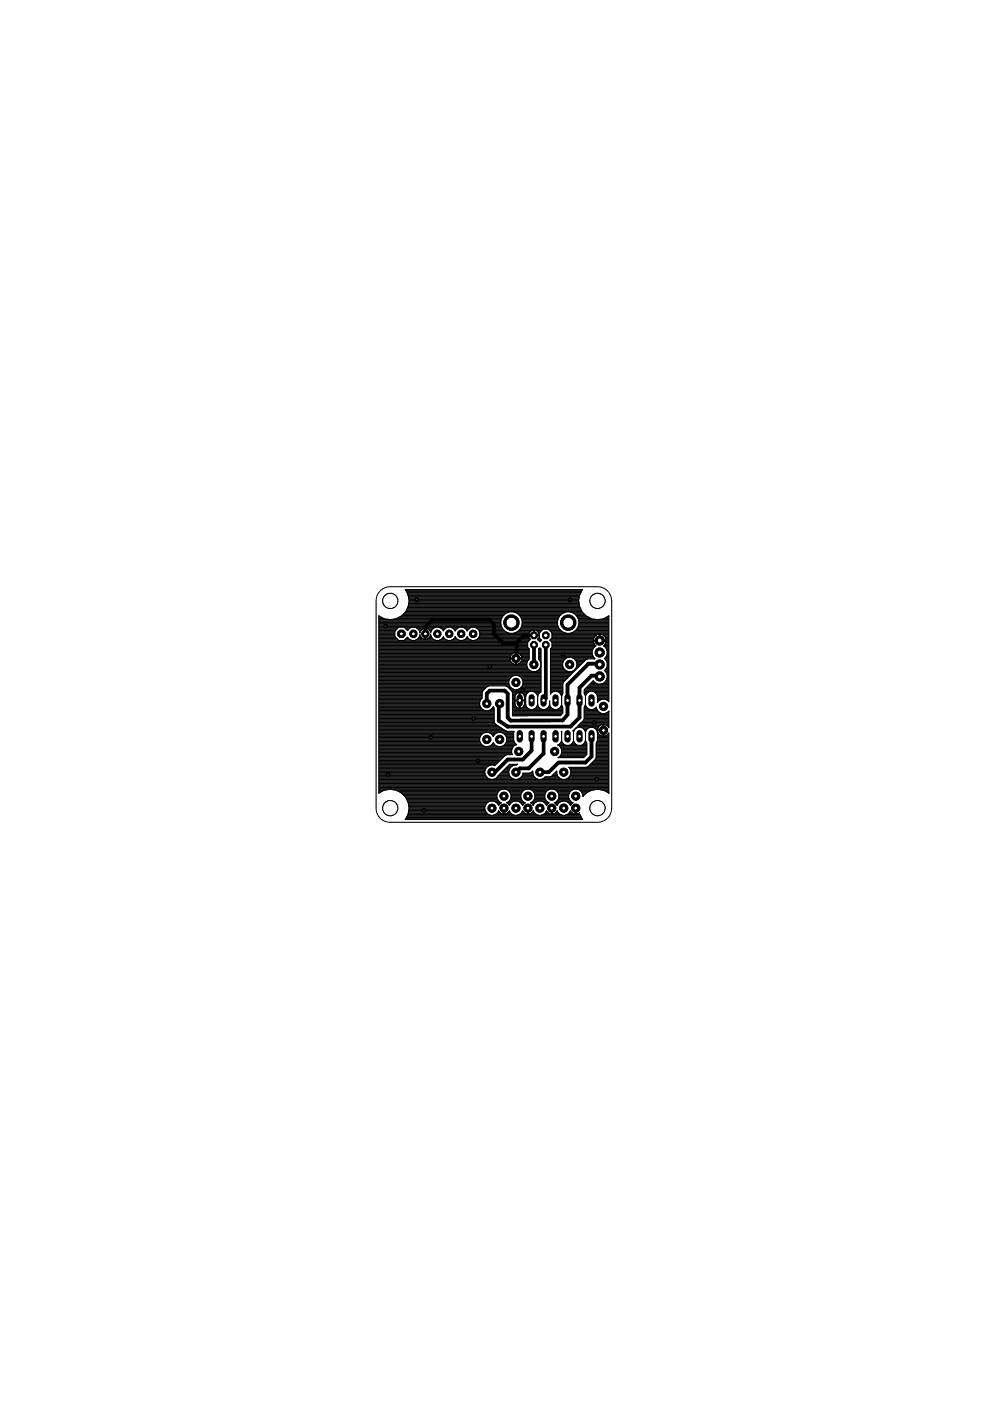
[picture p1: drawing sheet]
<svg xmlns="http://www.w3.org/2000/svg" width="210mm" height="297mm" viewBox="0 0 210 297" stroke-linecap="round" stroke-linejoin="round" font-family="sans-serif">
<g fill="none" stroke="#000" stroke-width=".21">
<path d="M80.3 135.7h4.1M80.3 139.7h31.9M80.3 139.4h27.9M80.3 139.9h27.9M80.3 139.6h29M80.3 139.2h27.9M80.3 139.1h28M80.3 138.9h28.1M80.3 138.7h28.2M80.3 138.6h28.4M80.3 138.4h28.9M80.3 138.2h31.9"/>
<path d="M80.3 138h31.9M80.3 137.9h31.9M80.3 137.7h31.9M80.3 137.5h31.9M80.3 137.4h31.7M80.3 137.2h31.6M80.3 137h31.6M80.3 136.9h31.6M80.3 136.7h31.6M80.3 136.5h31.6M80.3 136.4h31.6M80.3 136.2h31.6"/>
<path d="M80.3 136h31.7M80.3 135.9h31.9M80.3 135.5h4M80.3 135.4h3.8M80.3 135.2h3.6M80.3 135h3.5M80.3 134.9h3.4M80.3 134.7h3.4M80.3 134.5h3.4M80.3 134.3h3.4M80.3 134.2h3.4M80.3 134h3.4"/>
<path d="M80.3 133.8h3.4M80.3 133.7h3.5M80.3 133.5h3.7M80.3 133.3h3.9M80.3 133.2h4M80.3 132.8h26M80.3 132.7h26M80.3 132.5h25.9M80.3 132.3h25.9M80.3 132.2h25.9M80.3 132h25.9M80.3 131.8h25.9"/>
<path d="M80.3 131.7h25.9M80.3 131.5h25.9M80.3 131.3h2M80.3 131.1h1.1M80.3 131h.8M80.3 130.8h.5M80.3 130.7h.1M80.4 130.6l-.1 37.6a4 4 0 0 1 4.8-.1M80.4 130.6h.1M80.4 130.6l1.1 .6M81.5 131.2h.1M81.5 131.2l1.2 .2"/>
<path d="M82.7 131.4h.1M83.2 131.3h23.1M83.7 133.8v1.2l.8 .8h1.2l.7-.7a1.42 1.42 0 0 0 1.5 .7 1.42 1.42 0 0 0 1.1-1.1M84 131.2h.1M84 131.2l-1.3 .2M84.1 131.1h22.3M84.4 131h22M84.5 133l-.8 .8M84.7 130.8h21.8M85 130.7h21.6M85.1 130.6h.1M85.1 130.6l-1.1 .6"/>
<path d="M85.2 130.5h21.6M85.4 130.3h21.6M85.6 130.2h21.5M85.7 133l.7 .7 .4-.5 .6-.2M85.7 130h21.7M85.8 135.7h1.3M85.9 133.2h1M85.9 129.8h21.9M85.9 135.5h.9M86 125v.1M86 129.8h.1M86 129.8l-.9 .8"/>
<path d="M86 125l.5 1.2M86 125h37.5a4 4 0 0 0-.6 3.6M86 125.1h37.4M86 129.6h37.4M86 133.3h.7M86.1 125.3h37.2M86.1 135.4h.5M86.1 129.5h37.2M86.2 125.4h37.1M86.2 129.3h37M86.2 133.5h.4M86.3 125.6h36.9"/>
<path d="M86.3 135.2h.2M86.3 129.1h36.8M86.3 125.8h36.8M86.4 129h36.7M86.4 133.7h.1M86.4 125.9h36.6M86.4 128.8h36.6M86.5 126.1h36.4M86.5 126.2h.1M86.5 128.6v.1M86.5 128.6l-.5 1.2M86.5 126.2l.2 1.2-.2 1.2"/>
<path d="M86.5 128.6h36.4M86.6 128.5h36.3M86.6 126.3h36.3M86.6 126.4h36.2M86.6 128.3h36.2M86.6 128.1h36.2M86.6 126.6h36.2M86.6 128h36.2M86.6 126.8h36.2M86.7 127h36.1M86.7 127.8h36M86.7 127.6h36"/>
<path d="M86.7 127.1h36M86.7 127.5h36M86.7 127.3h36M87.9 133a1.34 1.34 0 0 1 1.1 1.2l.4-.7M88.1 135.7h4.1M88.4 133.2h3.6M88.5 135.5h1.5M88.6 133.3h1.1M88.6 135.4h1M88.8 133.5h.6M88.8 135.2h.6M88.9 133.7h.4"/>
<path d="M88.9 135h.3M88.9 133.8h.3M89 134.9h.1M89 134h.1M89 134.7h.1M89 134.6v.1M89 134.2h.1M89.1 134.7l.1 .3M89.2 135l.4 .4M89.4 133.5l.7-.3v1.1h.2v-1.1l.6 .3M89.6 135.4l.5 .1M90.1 135.5v-1h.2v1"/>
<path d="M90.1 135.5h.2M90.1 135.4h.2M90.1 135.2h.2M90.1 135h.2M90.1 134.9h.2M90.1 134.7h.2M90.1 134.5h.2M90.1 134.2h.2M90.1 134h.2M90.1 133.8h.2M90.1 133.7h.2M90.1 133.5h.2"/>
<path d="M90.1 133.3h.2M90.4 135.5h1.5M90.7 133.3h1.1M90.8 135.4l-.5 .1M90.8 135.4h.9M90.9 133.5l.4 .6M90.9 133.5h.7M91 135.2h.5M91.1 133.7h.4M91.1 135h.4M91.2 135l-.4 .4M91.2 133.8h.2"/>
<path d="M91.2 134.8v.2M91.2 134.9h.2M91.3 134h.1M91.3 134.7h.1M91.3 134.7l-.1 .1M91.3 134.1v.1M91.3 134.6v.1M91.3 134.7a1.42 1.42 0 0 0 1.2 1.1 1.42 1.42 0 0 0 1.5-.8M91.3 134.2h.1M92.4 133l-.9 .6-.2 .5M93 133l.5 .2 .5 .6 .5-.6 .5-.2M93.2 135.7h1.6"/>
<path d="M93.5 133.2h1M93.6 135.5h.8M93.7 133.3h.6M93.7 135.4h.6M93.8 133.5h.3M93.9 135.2h.2M93.9 133.7h.1M94 135h.1M94 135a1.37 1.37 0 0 0 1.3 .8 1.37 1.37 0 0 0 1.2-.8M95.5 133l.6 .2 .4 .6 .5-.6 .5-.2M95.8 135.7h1.5M96 133.2h1.1"/>
<path d="M96.1 135.5h.9M96.2 133.3h.7M96.3 135.4h.5M96.4 133.5h.3M96.4 135.2h.2M96.5 133.7h.1M96.5 135a1.39 1.39 0 0 0 1.3 .8 1.39 1.39 0 0 0 1.3-.8M96.5 135h.1M98.1 133h8.3M98.3 135.7h1.5M98.5 133.2h1.1M98.6 135.5h.9"/>
<path d="M98.7 133.3h.7M98.8 135.4h.5M98.9 133.5h.3M99 135.2h.2M99 133.7h.1M99 135h.1M100.1 133l-.6 .2-.4 .6-.5-.6-.5-.2h-17.8M100.6 133a1.4 1.4 0 0 1 1.1 1.7M100.8 135.7h11.6M101.1 133.2h5.4M101.2 135.5h11.3M101.3 133.3h5.3"/>
<path d="M101.3 135.4h11M101.4 133.5h5.4M101.5 135.2h10.7M101.6 133.7h5.3M101.6 135h10.5M101.6 133.8h5.5M101.7 134.9h10.4M101.7 134h5.7M101.7 134.7a1.41 1.41 0 0 1-1.2 1.1 1.41 1.41 0 0 1-1.4-.8M101.7 134.7h11.4M101.7 134.5h10.4M101.7 134.3h10.4"/>
<path d="M101.7 134.2h6.1M108.1 139.7l.2 .6M109 129.8h10.9M109.1 134.2h3.1M109.3 139.4h.2M109.3 139.9h.2M109.3 139.2h.2M109.3 139.1h.2M109.3 138.9h.2M109.3 138.7h.2M109.3 138.6h.2M109.3 138.4h.2"/>
<path d="M109.5 130h10M109.5 139.6h2.7M109.5 134h2.9M109.6 138.4h2.6M109.8 130.2h9.3M109.8 133.8h2.7M109.9 130.3h9.1M110 133.7h2.7M110 138.6l.4 .4 .2 .5h-2.5l.1-.4a1.22 1.22 0 0 1 1.1-.7v2.5l-.7-.3M110 138.6l-.5-.2v2.5l.8-.5 .3-.7M110 138.6h2.2M110.1 130.5h8.7"/>
<path d="M110.1 133.5h4.9M110.3 138.7h1.9M110.3 130.7h8.3M110.3 133.3h8.3M110.4 138.9h1.8M110.4 133.2h8.1M110.4 130.8h8.1M110.5 133h7.9M110.5 131h7.9M110.5 139.1h1.7M110.5 131.1h7.9M110.6 132.8h7.8"/>
<path d="M110.6 139.2h1.6M110.6 131.3h7.7M110.6 139.4h1.6M110.6 139.9h1.5M110.6 132.7h7.7M110.7 132.5h7.5M110.7 131.5h7.5M110.7 132.3h7.5M110.7 132.2h7.5M110.7 132h7.5M110.7 131.8h7.5M110.7 131.7h7.5"/>
<path d="M112.2 139.7l-.5 .9M112.5 135.5l-.4-.3v-.4h1v-1.2h-.3l-.7 .7v.3h2.2v-.3l-.6-.7h-.4v1.2h1v.4l-.4 .3 .6 .6 .3-.4M112.5 135.5l-.6 .7v1.1l.3 .3v2.1M113.1 134.5h.2M113.1 134.3h.2M113.1 134.2h.2M113.1 134h.2M113.1 133.8h.2M113.1 133.7h.2M113.3 134.7h1.1M113.7 133.7h1.2M113.9 133.8h.8"/>
<path d="M113.9 135.5h.7M114 134h.5M114.1 135.7h.7M114.1 135.4h.4M114.2 139.7h.5M114.2 139.4h.5M114.2 139.6h.5M114.2 139.2h.5M114.2 139.1h.5M114.2 138.9h.5M114.2 138.7h.5M114.2 138.6h.5"/>
<path d="M114.2 138.4h.5M114.2 138.2h.5M114.2 138h.5M114.2 137.9h.5M114.2 137.7h.5M114.2 134.2h.2M114.2 135.9h.5M114.3 137.5h.4M114.3 135.2h.1M114.3 135h.1M114.3 134.9h.1M114.3 134.5h.1"/>
<path d="M114.3 134.3h.1M114.3 139.9h.4M114.4 134.2l.8-.8h1.1l.7 .8M114.4 134.2v1.1l.4 .4M114.4 136h.1M114.4 137.4h.1M116.4 133.5h2.4M116.5 133.7h2.5M116.6 135.7h12.5M116.7 139.7h3.1M116.7 139.4h9.2M116.7 139.9h3"/>
<path d="M116.7 139.6h3.4M116.7 139.2h9.1M116.7 139.1h9M116.7 138.9h8.9M116.7 138.7h8.9M116.7 138.6h8.8M116.7 138.4h8.8M116.7 138.2h8.8M116.7 138h8.8M116.7 137.9h8.9M116.7 137.7h9M116.7 133.8h2.4"/>
<path d="M116.7 135.9h10.3M116.8 137.5h9M116.8 135.5h9M116.9 134h2.5M116.9 136h8.9M116.9 137.4h9M116.9 135.4h9M117 134.2v1.1l-.4 .4 .4 .5v1.1l-.3 .3v9.5M117 137.2h9M117 137h9.2M117 136.9h9.3M117 136.7h9.1"/>
<path d="M117 136.5h9M117 136.4h8.9M117 136.2h8.9M117 135.2h8.9M117 135h9M117 134.9h9.2M117 134.7h9.4M117 134.5h9.8M117 134.3h12.1M117 134.2h2.8M120.5 139.4l-.5 .2-.5 .4M121.1 129.8h2.4"/>
<path d="M121.1 139.4l.5 .2 .5 .4M121.1 134.2h8M121.5 130h2.2M121.5 139.6h4.6M121.5 134h7.6M121.8 130.2h2.1M121.8 133.8h7.3M121.9 139.9h2.3M122 130.3h2M122 133.7h7.1M122.1 130.5h2.1M122.2 133.5h6.9"/>
<path d="M122.3 130.7h2.1M122.3 133.3h6.8M122.4 133.2h6.7M122.4 130.8h2.3M122.5 131h2.6M122.5 133h6.6M122.6 131.1h2.8M122.6 132.8h6.5M122.6 132.7h6.5M122.6 131.3h3.7M122.7 132.5h6.4M122.7 131.5h6.4"/>
<path d="M122.7 132.3h6.4M122.7 132.2h6.4M122.7 132h6.4M122.7 131.8h6.4M122.7 131.7h6.4M122.9 128.6l.5 1.2M123.4 129.8h.1M123.4 129.8l.9 .8M124.2 139.9l-4.7 4.7M124.3 130.6h.1M124.3 130.6l1.2 .6M124.6 139.7l-.4 .2"/>
<path d="M125.5 131.2h.1M125.5 131.2l1.2 .2M125.5 138v.7l.3 .6 .4 .3-.2 .1h-4.2M125.8 135.7h.1M125.8 135.9h.1M125.8 135.9l.2 .6M126 136.5l.4 .4-.6 .6-.3 .5M126.4 134.7l-.4 .4-.2 .6M126.7 131.4h.1M127 134.5v1.4h-1.2M127 134.5h.1M127 134.5l-.6 .2"/>
<path d="M127 135.5h.3M127 135.4h.3M127 135.2h.3M127 135h.3M127 134.9h.3M127 134.7h.3M127 134.5h.3M127.1 131.3h2M127.3 134.5v1.4h1.2M127.3 134.5a1.34 1.34 0 0 1 1.2 1.2M127.3 134.5h.1M127.3 135.9h1.8"/>
<path d="M127.5 134.5h1.6M127.9 134.7h1.2M127.9 131.2h.1M127.9 131.2l-1.2 .2M128 136.9h1.1M128 131.1h1.1M128.1 137h1M128.1 134.9h1M128.2 136.7h.9M128.2 136.7l-.3 .2 .6 .6 .2 .5M128.2 139.6h.9M128.2 139.7h.9"/>
<path d="M128.2 135h.9M128.3 137.2h.8M128.3 136.5h.8M128.3 131h.8M128.4 135.2h.7M128.4 139.4h.7M128.4 136.4h.7M128.4 136.3l-.2 .4M128.4 139.9h.7M128.4 135.4h.7M128.4 137.4h.7M128.4 136.2h.7"/>
<path d="M128.5 136h.6M128.5 135.5h.6M128.5 135.9l-.1 .4M128.5 135.7h.1M128.5 135.9h.1M128.5 139.2h.6M128.5 137.5h.6M128.6 139.1h.5M128.6 137.7h.5M128.7 138.9h.4M128.7 130.8h.4M128.7 137.9h.4"/>
<path d="M128.7 138v.7l-.2 .6-.4 .3 .4 .4 .2 .6M128.7 138.7h.4M128.7 138.6h.4M128.7 138.4h.4M128.7 138.2h.4M128.7 138h.4M129 130.7h.1M129 130.6h.1M129 130.6l-1.1 .6M129 130.6l.1 18.2a1.49 1.49 0 0 0-2.4 .1v-1.3M80.3 154.2h25.7M80.3 155h27.1"/>
<path d="M80.3 145.4h27.8M80.3 150.6h24.5M80.3 148.6h21.5M80.3 159.9h28.3M80.3 159.7h28.2M80.3 159.6h28.2M80.3 159.4h28.2M80.3 159.2h28.2M80.3 159h28.2M80.3 158.9h28.2M80.3 158.7h28.3M80.3 158.6h28.4"/>
<path d="M80.3 158.4h28.5M80.3 158.2h22.4M80.3 158.1h22M80.3 157.9h21.9M80.3 157.7h21.7M80.3 157.5h21.6M80.3 157.4h21.5M80.3 157.2h21.5M80.3 157h21.4M80.3 156.9h21.4M80.3 156.7h21.4M80.3 156.5h21.4"/>
<path d="M80.3 156.4h21.4M80.3 156.2h21.5M80.3 156h21.6M80.3 155.9h21.7M80.3 155.7h21.9M80.3 155.5h22M80.3 155.4h22.4M80.3 155.2h28.6M80.3 154.9h26.7M80.3 154.7h26.5M80.3 154.5h26.3M80.3 154.3h26"/>
<path d="M80.3 154h25.5M80.3 153.8h25.2M80.3 153.7h25M80.3 153.5h24.7M80.3 153.3h24.6M80.3 153.2h24.5M80.3 153h24.5M80.3 152.8h24.4M80.3 152.7h24.5M80.3 152.5h24.5M80.3 152.3h24.5M80.3 152.2h24.5"/>
<path d="M80.3 152h24.5M80.3 151.8h24.5M80.3 151.7h24.5M80.3 151.5h24.5M80.3 151.3h24.5M80.3 151.2h24.5M80.3 151h24.5M80.3 150.8h24.5M80.3 150.5h22.2M80.3 150.3h21.9M80.3 150.2h21.8M80.3 150h21.6"/>
<path d="M80.3 149.8h21.6M80.3 149.6h21.5M80.3 149.5h21.4M80.3 149.3h21.4M80.3 149.1h21.4M80.3 149h21.4M80.3 148.8h21.4M80.3 148.5h21.6M80.3 148.3h21.7M80.3 148.1h21.8M80.3 148h21.9M80.3 147.8h21.9"/>
<path d="M80.3 147.6h21.9M80.3 147.5h21.9M80.3 147.3h21.9M80.3 147.1h21.9M80.3 147h21.9M80.3 146.8h21.9M80.3 146.6h22M80.3 146.5h22.1M80.3 146.3h22.3M80.3 146.1h22.4M80.3 145.9h22.6M80.3 145.8h22.8"/>
<path d="M80.3 145.6h23M80.3 145.3h27.7M80.3 145.1h27.6M80.3 144.9h27.6M80.3 144.8h27.6M80.3 144.6h27.6M80.3 144.4h27.6M80.3 144.3h27.6M80.3 144.1h27.7M80.3 143.9h27.8M80.3 143.8h27.9M80.3 143.6h28.1"/>
<path d="M80.3 143.4h28.2M80.3 143.3h28.6M80.3 143.1h34.4M80.3 142.9h34.4M80.3 142.7h34.4M80.3 142.6h34.4M80.3 142.4h34.4M80.3 142.2h32.3M80.3 142.1h32M80.3 141.9h31.8M80.3 141.8h31.6M80.3 141.6h31.5"/>
<path d="M80.3 141.4h31.5M80.3 141.2h31.4M80.3 141.1h31.4M80.3 140.9h31.4M80.3 140.7h28.5M80.3 140.6h28.3M80.3 140.4h28.1M80.3 140.2h28M80.3 140.1h27.9M101.7 149.5l.2 .5M101.7 157.1l.2 .5 .5 .5M101.9 150l.5 .5 .5 .2"/>
<path d="M102.4 155.5l-.5 .4-.2 .6v.6M102.4 155.5l.5-.2h.6l.6 .2M102.4 158.1l.5 .2h.6l.6-.2M103.3 145.6l-.9 .9-.2 .4v1.2l-.5 .8v.6M103.6 145.4l-.3 .2M103.7 158.2h1.8M103.7 155.4h1.8M103.9 150.5h.9M104.1 155.5l.5 .7 .5-.7M104.1 158.1l.5-.7 .5 .7M104.1 158.1h1M104.1 155.5h1"/>
<path d="M104.2 150.3h.6M104.2 157.9h.7M104.2 155.7h.7M104.4 150.2h.4M104.4 157.7h.4M104.4 155.9h.4M104.5 150l-.4 .5-.6 .2M104.5 150h.1M104.5 157.5h.1M104.5 156h.1M104.6 149.8h.1M104.6 149.8l-.1 .2"/>
<path d="M104.6 149.8l.2 .3v2.6M104.8 152.9v.3M104.8 152.7v.2M104.8 153.2l.1 .2M104.9 153.4l.1 .1M105 153.5l.3 .2M105.1 155.5l.5-.2h.6l.6 .2M105.1 158.1l.5 .2h.6l.6-.2M105.3 153.7l1.7 1.1M106.4 158.2h2.6M106.4 155.4h2.5M106.8 155.5l.4 .4 .2 .6v.6"/>
<path d="M106.8 158.1h2.4M106.8 155.5h2.1M107 157.9h2.6M107 155.7h1.9M107 154.8l.4 .2h1.6l-.1 .2M107.1 157.7h2.2M107.1 155.9h1.8M107.2 145.4a3 3 0 0 1 1.4 1.5l.1 4.9 10.1-.1 .5-.5M107.3 157.5h1.9M107.3 156h1.6M107.3 157.4h1.8M107.3 156.2h1.6"/>
<path d="M107.4 157.2h1.6M107.4 156.4h1.5M107.4 157.1l-.2 .5-.4 .5M107.4 157h1.5M107.4 156.9h1.5M107.4 156.7h1.5M107.4 156.5h1.5M107.6 145.6h.6M107.8 145.8h.6M107.9 145.9h.6M108.1 146.1h.8M108.3 146.3h6.4"/>
<path d="M108.3 140.3l.3 .3M108.4 146.5h6.3M108.5 143.4a1.53 1.53 0 0 0-.3 2.3 1.53 1.53 0 0 0 2.3 0 1.53 1.53 0 0 0-.3-2.3M108.5 143.4l.6-.2h.6l.5 .2M108.5 146.6h3.9M108.6 146.8h3.4M108.6 150.6h10.7M108.6 148.6h2.9M108.6 151.7h10.3M108.6 151.5h10.4M108.6 151.3h10.6M108.6 151.2h10.7"/>
<path d="M108.6 151h10.7M108.6 150.8h10.7M108.6 150.5h10.7M108.6 150.3h3.6M108.6 150.2h1.3M108.6 150h1M108.6 149.8h.8M108.6 149.6h.7M108.6 149.5h.6M108.6 149.3h.6M108.6 149.1h.6M108.6 149h.6"/>
<path d="M108.6 148.8h.6M108.6 148.5h1.5M108.6 148.3h.6M108.6 148.1h.6M108.6 148h.6M108.6 147.8h.6M108.6 147.6h.6M108.6 147.5h.6M108.6 147.3h.7M108.6 147.1h.9M108.6 147h1.1M108.9 155.2v1.8"/>
<path d="M108.9 157l.2 .5 .5 .4M109.1 158.1a1.47 1.47 0 0 0-.5 1.9h-1.2l-.3 .2-2.2 2.1a1.47 1.47 0 0 0-2.1 1.1M109.2 148.6v.9M109.2 149.5l.1 .1M109.3 149.6l.1 .2M109.3 140.7h.2M109.3 140.6h.2M109.3 140.4h.2M109.3 140.2h.2M109.3 140.1h.2M109.4 149.8l.7 .4M109.6 157.9l-.5 .2"/>
<path d="M109.8 143.3h4.9M109.9 146.1h4.8M110 140.7h1.7M110.1 150.2v-3.4l-.4 .1-.4 .5-.1 1h2v-.7l-.2-.5-.7-.4v3.4M110.1 150.2h.2M110.1 150h.2M110.1 149.8h.2M110.1 149.6h.2M110.1 149.5h.2M110.1 149.3h.2M110.1 149.1h.2M110.1 149h.2"/>
<path d="M110.1 148.8h.2M110.1 148.3h.2M110.1 148.1h.2M110.1 148h.2M110.1 147.8h.2M110.1 147.6h.2M110.1 147.5h.2M110.1 147.3h.2M110.1 147.1h.2M110.1 147h.2M110.2 140.6h1.5M110.2 143.4h4.5"/>
<path d="M110.3 145.9h4.4M110.3 148.5h1.2M110.4 140.4h1.4M110.4 143.6h4.3M110.4 150.2h1.5M110.4 145.8h4.3M110.5 140.2h1.3M110.6 140.1h1.3M110.6 143.8h4.1M110.6 145.6h4.1M110.7 147h1.1M110.7 143.9h4"/>
<path d="M110.7 145.4h4M110.8 145.3h3.9M110.8 144.1h3.9M110.8 150h1M110.8 145.1h3.9M110.8 144.3h3.9M110.9 147.1h.8M110.9 144.9h3.8M110.9 144.8h3.8M110.9 144.6h3.8M110.9 144.4h3.8M111 149.8l-.7 .4"/>
<path d="M111 149.8h.6M111 147.3h.6M111.1 149.6l-.1 .2M111.1 149.6h.4M111.1 147.5h.4M111.1 149.5h.4M111.2 149.5l-.1 .1M111.2 147.6h.3M111.2 148.6v.9M111.2 149.3h.3M111.2 149.1h.3M111.2 149h.3"/>
<path d="M111.2 148.8h.3M111.2 148.3h.3M111.2 148.1h.3M111.2 148h.3M111.2 147.8h.3M111.5 147.6v1.8a1.28 1.28 0 0 0 1.2 1.1 1.28 1.28 0 0 0 1.3-1.1v-1.8M111.7 147.1l-.2 .5M111.7 140.6v.6l.2 .5M112 146.8l.5-.2 .9 .2M112 146.8l-.3 .3M113.1 146.6h1.6M113.2 150.3h1.5"/>
<path d="M113.4 146.8l.4 .3M113.5 146.8h1M113.5 150.2h1M113.6 147h.8M113.7 150h.6M113.8 147.1l.2 .5M113.8 147.1h.4M113.8 149.8h.4M113.8 142.2h.9M113.9 147.3h.2M113.9 149.6h.2M113.9 147.5h.1"/>
<path d="M114 149.5h.1M114 148.6h.1M114 149.3h.1M114 149.1h.1M114 149h.1M114 148.8h.1M114 148.5h.1M114 148.3h.1M114 148.1h.1M114 148h.1M114 147.8h.1M114 147.6h.1"/>
<path d="M114 147.6v1.8a1.32 1.32 0 0 0 1.7 1 1.32 1.32 0 0 0 .8-1.7v-.1a1.37 1.37 0 0 0 1.5 1.8l.9-.5 .2-.5v-1.8M114.1 142.1h.6M114.2 147.1l-.2 .5M114.3 141.9h.4M114.4 141.8h.3M114.5 140l-.3-.2v-2.2l.3-.2 .2 .2v9.1l-.1 .1M114.5 140l.2 .6M114.5 140.1h.2M114.5 141.6h.2M114.5 140.2h.2M114.6 146.8l-.4 .3M114.6 141.4h.1"/>
<path d="M114.6 140.4h.1M114.7 141.2h.1M114.7 141.2a1.51 1.51 0 0 1-1.2 1.2 1.51 1.51 0 0 1-1.6-.7M114.7 141.1h.1M114.7 140.9h.1M114.7 140.7h.1M114.7 140.6h.1M115.8 150.3h1.5M116.1 150.2h.9M116.2 150h.6M116.4 149.8h.3M116.4 149.6h.2"/>
<path d="M116.5 149.5h.1M116.5 149.3h.1M116.5 149.1h.1M116.5 149h.1M116.5 148.8h.1M116.7 145.4h2.6M116.7 147.1h.1M116.7 147h.2M116.7 146.8h.4M116.7 146.6h.8M116.7 146.5h2.6M116.7 146.3h2.6"/>
<path d="M116.7 146.1h2.6M116.7 145.9h2.6M116.7 145.8h2.6M116.7 145.6h2.6M116.7 145.3h2.6M116.7 145.1h2.6M116.7 144.9h2.6M116.7 144.8h2.7M116.7 144.6h2.8M116.7 144.4h3M116.7 144.3h3.1M116.7 144.1h3.3"/>
<path d="M116.7 143.9h3.5M116.7 143.8h3.6M116.7 143.6h3.8M116.7 143.4h4M116.7 143.3h4.1M116.7 143.1h4.3M116.7 142.9h4.5M116.7 142.7h4.6M116.7 142.6h4.8M116.7 142.4h5M116.7 142.2h3.5M116.7 142.1h3.2"/>
<path d="M116.7 141.9h3M116.7 141.8h2.8M116.7 141.6h2.8M116.7 141.4h2.7M116.7 141.2h2.6M116.7 141.1h2.6M116.7 140.9h2.6M116.7 140.7h2.6M116.7 140.6h2.6M116.7 140.4h2.7M116.7 140.2h2.8M116.7 140.1h2.8"/>
<path d="M117.1 146.8l.4-.2 1 .2M117.1 146.8l-.4 .3M118.1 146.6h1.2M118.3 150.3h1M118.4 158.1h6M118.4 157.9h1.3M118.5 146.8l.6 .8M118.5 146.8h.8M118.6 150.2h.7M118.6 158.2h5.8M118.6 157.7h.9M118.7 147h.6"/>
<path d="M118.8 158.4h5.6M118.8 150h.5M118.8 157.5h.5M118.9 147.1h.4M118.9 158.6h5.5M118.9 149.8h.3M118.9 157.4h.3M118.9 147.3h.3M119 149.6h.2M119 159.9h5.4M119 158.7h5.4M119 157.2h.1"/>
<path d="M119 147.5h.1M119 149.5h.1M119 159.7h5.4M119 158.9h5.4M119 157h.1M119 155.2h.1M119.1 157l-.2 .5-.7 .5a1.46 1.46 0 0 1 .9 1.3 1.46 1.46 0 0 1-.8 1.4h5.4l.7-.7v-2.4l-.3-.6M119.1 155.2v1.8M119.1 155.2l-.1-.2h.1v.2M119.1 148.6h.1M119.1 156.9h.1M119.1 156.7h.1"/>
<path d="M119.1 156.5h.1M119.1 156.4h.1M119.1 156.2h.1M119.1 156h.1M119.1 155.9h.1M119.1 155.7h.1M119.1 155.5h.1M119.1 155.4h.1M119.1 149.3h.1M119.1 149.1h.1M119.1 149h.1M119.1 148.8h.1"/>
<path d="M119.1 148.5h.1M119.1 148.3h.1M119.1 148.1h.1M119.1 148h.1M119.1 147.8h.1M119.1 147.6h.1M119.1 147.6v1.8l.2 .5v1.3M119.1 157a1.29 1.29 0 0 0 1.2 1.1 1.29 1.29 0 0 0 1.3-1.1M119.1 159.6h5.3M119.1 159.4h5.3M119.1 159.2h5.3M119.1 159h5.3"/>
<path d="M119.3 147.1l-.2 .5M119.3 140.6v.6l.2 .5M119.5 144.6l-.2 .4v2.1M119.5 140l-.2 .6M119.5 141.7a1.52 1.52 0 0 0 2.6 0M121 157.9h1.2M121.2 157.7h.8M121.3 157.5h.6M121.4 142.2h.4M121.5 157.4h.3M121.5 155h.2M121.5 157.2h.2"/>
<path d="M121.6 157h.1M121.6 155.2h.1M121.6 154.9h.2M121.6 157a1.29 1.29 0 0 0 1.3 1.1 1.29 1.29 0 0 0 1.2-1.1M121.6 155.2v1.8M121.6 156.9h.1M121.6 156.7h.1M121.6 156.5h.1M121.6 156.4h.1M121.6 156.2h.1M121.6 156h.1M121.6 155.9h.1"/>
<path d="M121.6 155.7h.1M121.6 155.5h.1M121.6 155.4h.1M121.7 142.1h.3M121.8 154.7h.1M121.9 141.9h.3M121.9 154.5h.1M122.1 140l.2 .6M122.1 141.8h.2M122.1 154.3h.2M122.1 140.1h1.9M122.1 141.6h.4"/>
<path d="M122.2 140.2h1.6M122.2 141.4h.5M122.2 140.4h1.5M122.3 154.2h4.6M122.3 141.2h.6M122.3 140.6v.6l-.2 .5M122.3 141.1h.7M122.3 140.9h.9M122.3 140.7h1.1M122.3 140.6h1.2M122.4 154h4.6M122.6 153.8h4.6"/>
<path d="M122.6 154.2l-.4 .2-.6 .8M122.7 153.7h4.8M122.9 153.5h6.2M123.1 153.3h6M123.1 154.2l.5 .2 .5 .8M123.3 153.2h5.8M123.4 153h5.7M123.5 154.3h1.3M123.5 157.9h.9M123.6 152.8h5.5M123.7 157.7h.7M123.7 154.5h.9"/>
<path d="M123.7 152.7h5.4M123.8 152.5h5.3M123.9 152.3l-.2 .4-2.2 2.2 .1 .3M123.9 150.6h2.8M123.9 152.3h5.2M123.9 152.2h5.2M123.9 152h5.2M123.9 151.8h5.2M123.9 151.7h5.2M123.9 151.5h5.2M123.9 151.3h5.2M123.9 151.2h3.5"/>
<path d="M123.9 151h3.1M123.9 150.8h3M123.9 150.5h2.7M123.9 150.3h1M123.9 150.2h.7M123.9 150h.5M123.9 147h.6M123.9 146.8h.8M123.9 146.6h1.2M123.9 146.5h5.2M123.9 146.3h5.2M123.9 157.5h.5"/>
<path d="M123.9 154.7h.5M123.9 147.1l.2 .5M123.9 147.1h.5M124 149.8h.3M124 146.1h5.1M124 157.4h.3M124 154.9h.3M124 147.3h.3M124 149.6h.2M124.1 155h.1M124.1 157.2h.1M124.1 147.5h.1"/>
<path d="M124.1 149.5h.1M124.1 147.6v1.8M124.1 155.2v1.8M124.1 149.4l-.2 .5v2.4M124.1 148.6h.1M124.1 157h.1M124.1 156.9h.1M124.1 156.7h.1M124.1 156.5h.1M124.1 156.4h.1M124.1 156.2h.1M124.1 156h.1"/>
<path d="M124.1 155.9h.1M124.1 155.7h.1M124.1 155.5h.1M124.1 155.4h.1M124.1 155.2h.1M124.1 149.3h.1M124.1 149.1h.1M124.1 149h.1M124.1 148.8h.1M124.1 148.5h.1M124.1 148.3h.1M124.1 148.1h.1"/>
<path d="M124.1 148h.1M124.1 147.8h.1M124.1 147.6h.1M124.1 149.4a1.28 1.28 0 0 0 1 1 1.28 1.28 0 0 0 1.3-.5l.3 .7M124.1 145.9h5M124.3 145.8h4.8M124.3 147.1l-.2 .5M124.5 145.6h4.6M124.7 145.4h4.4M124.7 146.8l.5-.2 .9 .2M124.7 146.8l-.4 .3M124.8 145.3h4.3"/>
<path d="M125 145.1h4.1M125.1 144.9h1.5M125.2 154.2l-.5 .2-.6 .8M125.3 144.8h.9M125.5 144.6h.6M125.6 144.4h.3M125.7 154.2l.4 .2 .6 .8M125.8 146.6h3.3M125.9 150.3h.7M126 154.3h.8M126.1 146.8l.4 .3M126.1 146.8h3"/>
<path d="M126.2 150.2h.3M126.2 144.8l-.4-.5-1.9 1.9v.9M126.2 144.8l.6 .2h.7l.6-.2M126.3 154.5h.4M126.3 147h2.8M126.4 150h.1M126.4 159.9h2.7M126.4 159.7h2.7M126.4 159.6h2.7M126.4 159.4h2.7M126.4 159.2h2.7M126.4 159h2.7"/>
<path d="M126.4 158.9h2.7M126.4 158.7h2.7M126.4 158.6h2.7M126.4 158.4h2.7M126.4 158.2h2.7M126.4 158.1h2.7M126.4 157.9h2.7M126.4 157.7h2.7M126.4 157.5h2.7M126.4 154.7h.3M126.5 147.1l.2 .5M126.5 147.1h2.6"/>
<path d="M126.5 154.9h1.3M126.5 157.4h2.6M126.5 147.3h2.6M126.6 155h.1M126.6 157.2h2.5M126.6 147.5h2.5M126.7 155.2v1.8M126.7 157l-.3 .6v3l-.1 .4M126.7 148.6h.3M126.7 157h2.4M126.7 156.9h2.4M126.7 156.7h2.4"/>
<path d="M126.7 156.5h2.4M126.7 156.4h2.4M126.7 156.2h2.4M126.7 156h.8M126.7 155.9h.5M126.7 155.7h.3M126.7 155.5h.2M126.7 155.4h.1M126.7 155.2h.1M126.7 148.8h.1M126.7 148.5h.5M126.7 148.3h.9"/>
<path d="M126.7 148.1h2.4M126.7 148h2.4M126.7 147.8h2.4M126.7 147.6h2.4M126.7 150.6a1.49 1.49 0 0 0 2.4 .1v3.6l-.1-.1M126.9 155.5l-.2-.6h1.3v1.2l.6-.2 .4-.4M126.9 154.2l-.1 .2M127 154l.8-.4v2.5l-.5-.2-.4-.4M127 154l-.1 .2M127.7 144.9h1.4M127.8 154.2h.2M127.8 155h.2"/>
<path d="M127.8 156h.2M127.8 155.9h.2M127.8 155.7h.2M127.8 155.5h.2M127.8 155.4h.2M127.8 155.2h.2M127.8 154.7h.2M127.8 154.5h.2M127.8 154.3h.2M127.8 154h.2M127.8 153.8h.2M127.8 153.7h.2"/>
<path d="M128.1 144.8h1M128.2 144.6h.9M128.2 142.2h.9M128.2 142.1h.9M128.3 148.3h.8M128.4 156h.7M128.4 141.9h.7M128.4 153.7h.7M128.4 144.4h.7M128.4 142.4h.7M128.5 151.2h.6M128.5 144.3h.6"/>
<path d="M128.5 142.6h.6M128.5 141.8h.6M128.5 140.1h.6M128.6 141.6h.5M128.6 144.1h.5M128.6 142.7h.5M128.6 140.2h.5M128.7 155.9h.4M128.7 143.9h.4M128.7 142.9h.4M128.7 141.4h.4M128.7 140.4h.4"/>
<path d="M128.7 153.8h.4M128.7 148.5h.4M128.7 143.7l-.2 .6-.4 .5M128.7 140.6v.6l-.2 .6-.4 .4 .4 .3 .2 .6v.6M128.7 143.8h.4M128.7 143.6h.4M128.7 143.4h.4M128.7 143.3h.4M128.7 143.1h.4M128.7 141.2h.4M128.7 141.1h.4M128.7 140.9h.4"/>
<path d="M128.7 140.7h.4M128.7 140.6h.4M128.8 151h.3M128.9 155.7h.2M128.9 154h.2M128.9 154l.1 .2M128.9 154l-.9-.4v1.1h-1.3l.1-.3M128.9 148.6h.2M129 155.5l.1-.1-.1 12.7M129 154.2h.1M129 155.5h.1M129 150.8h.1"/>
<path d="M80.3 167.3h48.8M80.3 168.1h.1M80.3 163.9h22.5M80.3 164.8h22.9M80.3 161.2h25.7M80.3 168h.4M80.3 167.8h.7M80.3 167.6h1M80.3 167.4h1.8M80.3 167.1h48.8M80.3 167h48.8M80.3 166.8h48.8"/>
<path d="M80.3 166.6h48.8M80.3 166.5h48.8M80.3 166.3h48.8M80.3 166.1h48.8M80.3 165.9h48.8M80.3 165.8h48.8M80.3 165.6h48.8M80.3 165.4h48.8M80.3 165.3h48.8M80.3 165.1h23.4M80.3 164.9h23.1M80.3 164.6h22.8"/>
<path d="M80.3 164.4h22.7M80.3 164.3h22.6M80.3 164.1h22.5M80.3 163.8h22.5M80.3 163.6h22.5M80.3 163.4h22.5M80.3 163.3h22.6M80.3 163.1h22.7M80.3 162.9h22.7M80.3 162.8h22.9M80.3 162.6h23M80.3 162.4h23.3"/>
<path d="M80.3 162.2h23.7M80.3 162.1h24.9M80.3 161.9h25M80.3 161.7h25.2M80.3 161.6h25.4M80.3 161.4h25.6M80.3 161.1h25.9M80.3 160.9h26.1M80.3 160.7h26.2M80.3 160.6h26.4M80.3 160.4h26.6M80.3 160.2h26.7"/>
<path d="M80.3 160.1h27.1M83.4 167.4h22.8M84.1 167.6h21.8M84.5 167.8h21.2M84.8 168h20.8M85.1 168.1l.9 .9M85.1 168.1h20.4M85.3 168.3h20.1M85.4 168.5h20M85.6 168.6h19.7M85.8 168.8h19.5M85.9 169h19.4"/>
<path d="M86 173.7h37.4M86 169h.1M86 173.7h.1M86 169l.5 1.1M86 169.1h19.4M86.1 173.5h37.3M86.1 169.3h19.3M86.1 173.3h37.2M86.2 169.5h19.3M86.2 173.2h37M86.3 169.7h19.3M86.3 173h36.8"/>
<path d="M86.4 169.8h19.3M86.4 172.8h36.6M86.5 170h17.2M86.5 172.7h17.1M86.5 172.6l-.5 1.1M86.5 170.1h.1M86.5 172.6h.1M86.5 170.1l.2 1.2-.2 1.3M86.6 172.5h16.8M86.6 170.1h16.8M86.6 172.3h16.6M86.6 170.3h16.6"/>
<path d="M86.6 172.2h16.4M86.6 170.5h16.4M86.6 170.6h16.4M86.6 172h16.4M86.7 171.8h16.2M86.7 170.8h16.2M86.7 171.7h16.1M86.7 171h16.1M86.7 171.5h16.1M86.7 171.2h16.1M86.7 171.3h16.1M102.8 163.4v.6l.2 .6"/>
<path d="M104 169.8a1.53 1.53 0 0 0-1.2 1.5 1.53 1.53 0 0 0 1.2 1.5M104.6 162.2h.4M104.9 165.1h3.9M104.9 170h1M105 172.7h3.7M105.2 164.9h3.3M105.2 170.1h1M105.3 172.5h1.1M105.4 164.8h2.9M105.4 170.3h.7M105.4 172.3h.7M105.6 164.6h2.5"/>
<path d="M105.6 168l-.3 .5v.6l.3 .6M105.6 169.7l.7 .5-.6 .6-.5-.7-.6-.3M105.6 170.5h.3M105.6 172.2h.3M105.6 170.6h.2M105.6 164.4h2.5M105.7 172h.1M105.8 172l-.1-.1-.5 .7-.6 .2M105.8 172l.6 .5M105.8 164.3h2.2M106 164.1h1.9M106.2 163.9h1.7"/>
<path d="M106.3 163.8h1.6M106.4 172.5l.3 .1v-1.2h.3v1.2l.3-.1M106.5 163.6h1.4M106.6 167.3l-.6 .2-.4 .5M106.7 163.4h1.2M106.7 172.5h.3M106.7 172.3h.3M106.7 172.2h.3M106.7 172h.3M106.7 171.8h.3M106.7 171.7h.3M106.8 163.3h1.1"/>
<path d="M107 163.1h1M107.1 167.3l.6 .2 .4 .5M107.2 162.9h.9M107.3 172.5h1.1M107.3 162.8h.9M107.5 167.4h3.8M107.5 162.6h.9M107.5 170.1h1M107.6 170.3h.7M107.6 172.3h.6M107.7 162.4h.9M107.8 170.5h.3"/>
<path d="M107.8 167.6h3.2M107.8 172.1l-.5 .4M107.8 172.2h.3M107.8 170h1M107.8 162.2h1.3M107.9 163.4v.6l.2 .6M107.9 170.6h.2M107.9 172l.1-.1 .5 .7 .6 .2M107.9 172l-.1 .1M107.9 172h.1M107.9 169.8h2.9M107.9 167.8h2.9"/>
<path d="M108 162.1h1.6M108.1 169.7l-.7 .5 .6 .6 .5-.7 .6-.3M108.1 168l.3 .5v.6l-.3 .6M108.1 169.7h2.5M108.1 168h2.6M108.2 168.1h2.4M108.2 169.5h2.4M108.3 169.3h2.2M108.3 168.3h2.2M108.3 169.1h2.1M108.3 168.5h2.1M108.4 169h2"/>
<path d="M108.4 168.8h2M108.4 168.6h2M109.6 162.1l.1-.1h-1.6l-2.5 2.5a1.5 1.5 0 0 1-2.6 .1M109.6 162.1l-.1 .1a1.49 1.49 0 0 0-1.6 1.2M110 165.1h3.9M110 170h1M110.1 172.7h3.6M110.3 164.9h3.3M110.3 170.1h1M110.3 172.5h1.1M110.5 164.8h2.9M110.5 170.3h.7"/>
<path d="M110.5 172.3h.6M110.6 170.5h.4M110.6 164.6h2.6M110.7 168a1.48 1.48 0 0 0 .7 2.2l-.6 .6-.6-.7-.5-.3M110.7 172.2h.3M110.7 170.6h.2M110.7 164.4h2.4M110.7 172h.1M110.8 164.3h2.3M110.8 172v-.1l-.6 .7-.5 .2M110.8 172l.6 .5M110.8 164.1h2.2"/>
<path d="M111.6 167.3l-.5 .2-.4 .5M111.8 172.5h.2M111.8 172.3h.2M111.8 172.2h.2M111.8 172h.2M111.8 171.8h.2M111.8 171.7h.2M112.2 167.3l.6 .2 .4 .5M112.3 163.9l.7-.4v.5l.2 .6M112.4 172.5h1.1M112.6 170.1h.9M112.6 167.4h3.7"/>
<path d="M112.6 170.3h.8M112.7 163.8h.3M112.7 172.3h.6M112.8 170.5h.4M112.8 163.6h.2M112.9 170h.9M112.9 167.6h3.2M112.9 172.1l-.3 .3-.6 .2v-1.2h-.2v1.2l-.4-.1M112.9 172.2h.3M113 163.9h-2.1a1.52 1.52 0 0 1-1.2 1.3 1.52 1.52 0 0 1-1.6-.6M113 170.6h.1M113 172l-.1 .1"/>
<path d="M113 172l.1-.1 .5 .7 .6 .2M113 172h.1M113 169.8h2.9M113 167.8h2.9M113.2 169.7l-.7 .5 .6 .6 .5-.7 .6-.3M113.2 168l.2 .5v.6l-.2 .6M113.2 164.6a1.46 1.46 0 0 0 2.4 .1l2.8 .1M113.2 169.7h2.5M113.2 168h2.5M113.3 168.1h2.4M113.3 169.5h2.4M113.3 169.3h2.3"/>
<path d="M113.3 168.3h2.3M113.4 169h2.1M113.4 169.1h2.1M113.4 168.8h2.1M113.4 168.6h2.1M113.4 168.5h2.1M115.1 165.1h3.8M115.1 170h1M115.2 172.7h3.6M115.4 170.1h.9M115.4 164.9h3.2M115.4 172.5h1.1"/>
<path d="M115.5 170.3h.8M115.6 172.3h.6M115.7 169.7l.8 .5-.6 .6-.6-.7-.5-.3M115.7 168l-.2 .5v.6l.2 .6M115.7 170.5h.4M115.7 172.2h.4M115.8 172h.1M115.8 170.6h.2M115.9 172v-.1l-.6 .7-.5 .2M115.9 172l.6 .5M116.5 172.5l.4 .1v-1.2h.2v1.2l.4-.1M116.7 167.3l-.6 .2-.4 .5"/>
<path d="M116.9 164.6h1.4M116.9 172.5h.2M116.9 172.3h.2M116.9 172.2h.2M116.9 172h.2M116.9 171.8h.2M116.9 171.7h.2M117.1 164.4h1.1M117.2 164.3h.9M117.3 167.3l.6 .2 .4 .5M117.4 164.1h.7M117.5 172.5h1.1"/>
<path d="M117.6 163.9h.4M117.7 170.1h.9M117.7 167.4h3.7M117.7 170.3h.7M117.8 163.8h.2M117.8 172.3h.6M117.9 170.5h.4M117.9 163.6h.1M117.9 172.2h.4M117.9 170h1M117.9 167.6h3.2M118 172.1l-.5 .4"/>
<path d="M118 170.6h.2M118.1 172l-.1 .1M118.1 172v-.1l.6 .7 .5 .2M118.1 172h.1M118.1 169.8h2.9M118.1 167.8h2.9M118.3 169.7l-.8 .5 .6 .6 .6-.7 .5-.3M118.3 168l.2 .5v.6l-.2 .6M118.3 164.6a1.52 1.52 0 0 0 2.5 0M118.3 164.6l-.3-1.1-1.1 1.1-.3 .1M118.3 169.7h2.5M118.3 168h2.5"/>
<path d="M118.3 168.1h2.4M118.3 169.5h2.4M118.4 169.3h2.2M118.4 168.3h2.2M118.5 168.5h2.1M118.5 160.6h5.3M118.5 169h2.1M118.5 169.1h2.1M118.5 168.8h2.1M118.5 168.6h2.1M118.6 160.4h5.4M118.8 160.2h5.4"/>
<path d="M118.9 160.1h5.4M120.1 165.1h9M120.2 170h.9M120.2 172.7h2.7M120.4 164.9h8.7M120.5 170.1h.9M120.5 172.5h1.1M120.6 164.8h8.5M120.6 170.3h.7M120.7 172.3h.6M120.7 162.8h8.4M120.8 164.6h8.3"/>
<path d="M120.8 168l-.2 .5v.6l.2 .6M120.8 169.7l.7 .5-.6 .6-.5-.7-.6-.3M120.8 170.5h.4M120.8 172.2h.3M120.8 162.9h8.3M120.9 170.6h.1M120.9 164.4h8.2M120.9 172h.1M120.9 163.1h8.2M120.9 164.3h8.2M121 163.3h8.1M121 172l-.1-.1-.5 .7-.6 .2"/>
<path d="M121 172l.1 .1M121 164.1h8.1M121 163.9h8.1M121 163.4v.6l-.2 .6M121 163.8h8.1M121 163.6h8.1M121 163.4h8.1M121.1 172.1l.5 .4M121.6 172.5l.4 .1v-1.2h.2v1.2l.4-.1M121.8 167.3l-.6 .2-.4 .5M122 172.5h.2M122 172.3h.2"/>
<path d="M122 172.2h.2M122 172h.2M122 171.8h.2M122 171.7h.2M122.4 167.3l.5 .2 .4 .5M122.6 172.5h.3M122.7 167.4h3.3M122.9 172.3l-.3 .2M122.9 172.3v.3M122.9 172.3h.1M122.9 172.6h.1M122.9 172.6l.5 1.1"/>
<path d="M123 167.6h2.3M123.2 167.8h1.8M123.3 168l.3 .9 .7-.8M123.3 168h1.3M123.4 168.1h1M123.4 173.7h.1M123.5 168.3h.7M123.5 168.5h.5M123.6 168.8h.1M123.6 168.6h.2M124.5 162.6h4.6M124.8 162.4h4.3"/>
<path d="M125 162.2h4.1M125.1 162.1h4M125.3 161.9h3.8M125.5 167.6h.1M125.5 167.6l-1.2 .5M125.5 161.7h3.6M125.6 161.6h3.5M125.8 161.4h3.3M126 161.2l-1.3 1.3-.4 .2h-3.7l.4 .7M126 161.2h3.1M126.1 161.1h3M126.3 161l-.3 .2"/>
<path d="M126.3 160.9h2.8M126.3 160.7h2.8M126.4 160.6h2.7M126.4 160.4h2.7M126.4 160.2h2.7M126.4 160.1h2.7M126.7 167.3l1.2 .3M126.7 167.3h.1M126.7 167.3l-1.2 .3M127.4 167.4h1.7M127.9 167.6l1.1 .5M127.9 167.6h.1"/>
<path d="M128.1 167.6h1M128.4 167.8h.7M128.7 168h.4M129 168.1h.1"/>
<circle cx="108.4" cy="132" r="2.3"/>
<circle cx="120.5" cy="132" r="2.3"/>
</g>
<path d="M90.2 134.4v-1.5l1.5-1.5h12l1 1v2l2 2 2.9-.1M109.6 136.3v3.1l-.2 .2M113.2 134.7h-2.1l-1.5 1.6M113.2 136.7v4.2M115.7 136.7v11.4l-.4 .4M112.7 156.1v3l-1.9 1.9h-3.1l-2.8 2.7h-.6M113.2 140.9h.1M115.3 156.1v3.7l-3.2 3.1h-1.9l-.8 .8M125.4 156.1v4.3l-1.3 1.3h-5.7l-2 2h-1.9M127.1 140.9l-.1-.2h-2.2l-4.5 4.5v6.3l-1 1.2-11 .1-.6-.7v-5l-.7-.7h-3.2l-.6 .7v2.1M127.1 143.4l-.1-.1h-1.6l-2.5 2.5v6.3l-1.9 2h-13.3l-2-1.3v-3.4l.2-.2" fill="none" stroke="#000" stroke-width=".8"/>
<circle cx="128" cy="149.8" r=".89" fill="#000" stroke="#000" stroke-width=".21"/>
<circle cx="128" cy="149.8" r=".4" fill="#fff" stroke="#000" stroke-width=".21"/>
<circle cx="128" cy="154.9" r=".89" fill="#000" stroke="#000" stroke-width=".21"/>
<circle cx="128" cy="154.9" r=".4" fill="#fff" stroke="#000" stroke-width=".21"/>
<circle cx="109.4" cy="139.6" r=".89" fill="#000" stroke="#000" stroke-width=".21"/>
<circle cx="109.4" cy="139.6" r=".4" fill="#fff" stroke="#000" stroke-width=".21"/>
<circle cx="109.4" cy="144.7" r=".89" fill="#000" stroke="#000" stroke-width=".21"/>
<circle cx="109.4" cy="144.7" r=".4" fill="#fff" stroke="#000" stroke-width=".21"/>
<path d="M110.2 155.4v1.4" fill="none" stroke="#000" stroke-width="1.3"/>
<circle cx="110.2" cy="156.1" r=".4" fill="#fff" stroke="#000" stroke-width=".21"/>
<path d="M112.7 155.4v1.4" fill="none" stroke="#000" stroke-width="1.3"/>
<circle cx="112.7" cy="156.1" r=".4" fill="#fff" stroke="#000" stroke-width=".21"/>
<path d="M120.3 155.4v1.4" fill="none" stroke="#000" stroke-width="1.3"/>
<circle cx="120.3" cy="156.1" r=".4" fill="#fff" stroke="#000" stroke-width=".21"/>
<path d="M122.9 155.4v1.4" fill="none" stroke="#000" stroke-width="1.3"/>
<circle cx="122.9" cy="156.1" r=".4" fill="#fff" stroke="#000" stroke-width=".21"/>
<path d="M115.3 155.4v1.4" fill="none" stroke="#000" stroke-width="1.3"/>
<circle cx="115.3" cy="156.1" r=".4" fill="#fff" stroke="#000" stroke-width=".21"/>
<path d="M117.8 155.4v1.4" fill="none" stroke="#000" stroke-width="1.3"/>
<circle cx="117.8" cy="156.1" r=".4" fill="#fff" stroke="#000" stroke-width=".21"/>
<path d="M125.4 155.4v1.4" fill="none" stroke="#000" stroke-width="1.3"/>
<circle cx="125.4" cy="156.1" r=".4" fill="#fff" stroke="#000" stroke-width=".21"/>
<path d="M125.4 147.8v1.4" fill="none" stroke="#000" stroke-width="1.3"/>
<circle cx="125.4" cy="148.5" r=".4" fill="#fff" stroke="#000" stroke-width=".21"/>
<path d="M122.9 147.8v1.4" fill="none" stroke="#000" stroke-width="1.3"/>
<circle cx="122.9" cy="148.5" r=".4" fill="#fff" stroke="#000" stroke-width=".21"/>
<path d="M120.3 147.8v1.4" fill="none" stroke="#000" stroke-width="1.3"/>
<circle cx="120.3" cy="148.5" r=".4" fill="#fff" stroke="#000" stroke-width=".21"/>
<path d="M117.8 147.8v1.4" fill="none" stroke="#000" stroke-width="1.3"/>
<circle cx="117.8" cy="148.5" r=".4" fill="#fff" stroke="#000" stroke-width=".21"/>
<path d="M115.3 147.8v1.4" fill="none" stroke="#000" stroke-width="1.3"/>
<circle cx="115.3" cy="148.5" r=".4" fill="#fff" stroke="#000" stroke-width=".21"/>
<path d="M112.7 147.8v1.4" fill="none" stroke="#000" stroke-width="1.3"/>
<circle cx="112.7" cy="148.5" r=".4" fill="#fff" stroke="#000" stroke-width=".21"/>
<path d="M110.2 147.8v1.4" fill="none" stroke="#000" stroke-width="1.3"/>
<circle cx="110.2" cy="148.5" r=".4" fill="#fff" stroke="#000" stroke-width=".21"/>
<circle cx="110" cy="159.3" r=".89" fill="#000" stroke="#000" stroke-width=".21"/>
<circle cx="110" cy="159.3" r=".4" fill="#fff" stroke="#000" stroke-width=".21"/>
<circle cx="117.6" cy="159.3" r=".89" fill="#000" stroke="#000" stroke-width=".21"/>
<circle cx="117.6" cy="159.3" r=".4" fill="#fff" stroke="#000" stroke-width=".21"/>
<circle cx="113.2" cy="136.7" r=".78" fill="#000" stroke="#000" stroke-width=".21"/>
<circle cx="113.2" cy="136.7" r=".47" fill="#fff" stroke="#000" stroke-width=".21"/>
<circle cx="115.7" cy="136.7" r=".78" fill="#000" stroke="#000" stroke-width=".21"/>
<circle cx="115.7" cy="136.7" r=".47" fill="#fff" stroke="#000" stroke-width=".21"/>
<circle cx="115.7" cy="134.7" r=".78" fill="#000" stroke="#000" stroke-width=".21"/>
<circle cx="115.7" cy="134.7" r=".47" fill="#fff" stroke="#000" stroke-width=".21"/>
<circle cx="113.2" cy="134.7" r=".78" fill="#000" stroke="#000" stroke-width=".21"/>
<circle cx="113.2" cy="134.7" r=".47" fill="#fff" stroke="#000" stroke-width=".21"/>
<circle cx="120.5" cy="132" r="1.65" fill="#000" stroke="#000" stroke-width=".21"/>
<circle cx="120.5" cy="132" r="1.14" fill="#fff" stroke="#000" stroke-width=".21"/>
<circle cx="108.4" cy="132" r="1.65" fill="#000" stroke="#000" stroke-width=".21"/>
<circle cx="108.4" cy="132" r="1.14" fill="#fff" stroke="#000" stroke-width=".21"/>
<circle cx="113.2" cy="140.9" r=".89" fill="#000" stroke="#000" stroke-width=".21"/>
<circle cx="113.2" cy="140.9" r=".4" fill="#fff" stroke="#000" stroke-width=".21"/>
<circle cx="120.8" cy="140.9" r=".89" fill="#000" stroke="#000" stroke-width=".21"/>
<circle cx="120.8" cy="140.9" r=".4" fill="#fff" stroke="#000" stroke-width=".21"/>
<circle cx="103.2" cy="149.2" r=".89" fill="#000" stroke="#000" stroke-width=".21"/>
<circle cx="103.2" cy="149.2" r=".4" fill="#fff" stroke="#000" stroke-width=".21"/>
<circle cx="103.2" cy="156.8" r=".89" fill="#000" stroke="#000" stroke-width=".21"/>
<circle cx="103.2" cy="156.8" r=".4" fill="#fff" stroke="#000" stroke-width=".21"/>
<circle cx="105.9" cy="149.2" r=".89" fill="#000" stroke="#000" stroke-width=".21"/>
<circle cx="105.9" cy="149.2" r=".4" fill="#fff" stroke="#000" stroke-width=".21"/>
<circle cx="105.9" cy="156.8" r=".89" fill="#000" stroke="#000" stroke-width=".21"/>
<circle cx="105.9" cy="156.8" r=".4" fill="#fff" stroke="#000" stroke-width=".21"/>
<circle cx="106.8" cy="171.3" r=".89" fill="#000" stroke="#000" stroke-width=".21"/>
<circle cx="106.8" cy="171.3" r=".4" fill="#fff" stroke="#000" stroke-width=".21"/>
<circle cx="106.8" cy="168.8" r=".89" fill="#000" stroke="#000" stroke-width=".21"/>
<circle cx="106.8" cy="168.8" r=".4" fill="#fff" stroke="#000" stroke-width=".21"/>
<circle cx="111.9" cy="171.3" r=".89" fill="#000" stroke="#000" stroke-width=".21"/>
<circle cx="111.9" cy="171.3" r=".4" fill="#fff" stroke="#000" stroke-width=".21"/>
<circle cx="111.9" cy="168.8" r=".89" fill="#000" stroke="#000" stroke-width=".21"/>
<circle cx="111.9" cy="168.8" r=".4" fill="#fff" stroke="#000" stroke-width=".21"/>
<circle cx="117" cy="171.3" r=".89" fill="#000" stroke="#000" stroke-width=".21"/>
<circle cx="117" cy="171.3" r=".4" fill="#fff" stroke="#000" stroke-width=".21"/>
<circle cx="117" cy="168.8" r=".89" fill="#000" stroke="#000" stroke-width=".21"/>
<circle cx="117" cy="168.8" r=".4" fill="#fff" stroke="#000" stroke-width=".21"/>
<circle cx="122.1" cy="171.3" r=".89" fill="#000" stroke="#000" stroke-width=".21"/>
<circle cx="122.1" cy="171.3" r=".4" fill="#fff" stroke="#000" stroke-width=".21"/>
<circle cx="122.1" cy="168.8" r=".89" fill="#000" stroke="#000" stroke-width=".21"/>
<circle cx="122.1" cy="168.8" r=".4" fill="#fff" stroke="#000" stroke-width=".21"/>
<circle cx="104.3" cy="171.3" r=".89" fill="#000" stroke="#000" stroke-width=".21"/>
<circle cx="104.3" cy="171.3" r=".4" fill="#fff" stroke="#000" stroke-width=".21"/>
<circle cx="104.3" cy="163.7" r=".89" fill="#000" stroke="#000" stroke-width=".21"/>
<circle cx="104.3" cy="163.7" r=".4" fill="#fff" stroke="#000" stroke-width=".21"/>
<circle cx="109.4" cy="171.3" r=".89" fill="#000" stroke="#000" stroke-width=".21"/>
<circle cx="109.4" cy="171.3" r=".4" fill="#fff" stroke="#000" stroke-width=".21"/>
<circle cx="109.4" cy="163.7" r=".89" fill="#000" stroke="#000" stroke-width=".21"/>
<circle cx="109.4" cy="163.7" r=".4" fill="#fff" stroke="#000" stroke-width=".21"/>
<circle cx="114.5" cy="171.3" r=".89" fill="#000" stroke="#000" stroke-width=".21"/>
<circle cx="114.5" cy="171.3" r=".4" fill="#fff" stroke="#000" stroke-width=".21"/>
<circle cx="114.5" cy="163.7" r=".89" fill="#000" stroke="#000" stroke-width=".21"/>
<circle cx="114.5" cy="163.7" r=".4" fill="#fff" stroke="#000" stroke-width=".21"/>
<circle cx="119.5" cy="171.3" r=".89" fill="#000" stroke="#000" stroke-width=".21"/>
<circle cx="119.5" cy="171.3" r=".4" fill="#fff" stroke="#000" stroke-width=".21"/>
<circle cx="119.5" cy="163.7" r=".89" fill="#000" stroke="#000" stroke-width=".21"/>
<circle cx="119.5" cy="163.7" r=".4" fill="#fff" stroke="#000" stroke-width=".21"/>
<circle cx="127.1" cy="140.9" r=".99" fill="#000" stroke="#000" stroke-width=".21"/>
<circle cx="127.1" cy="140.9" r=".51" fill="#fff" stroke="#000" stroke-width=".21"/>
<circle cx="127.1" cy="143.4" r=".99" fill="#000" stroke="#000" stroke-width=".21"/>
<circle cx="127.1" cy="143.4" r=".51" fill="#fff" stroke="#000" stroke-width=".21"/>
<circle cx="127.1" cy="138.3" r=".99" fill="#000" stroke="#000" stroke-width=".21"/>
<circle cx="127.1" cy="138.3" r=".51" fill="#fff" stroke="#000" stroke-width=".21"/>
<circle cx="127.1" cy="135.8" r=".99" fill="#000" stroke="#000" stroke-width=".21"/>
<circle cx="127.1" cy="135.8" r=".51" fill="#fff" stroke="#000" stroke-width=".21"/>
<circle cx="90.2" cy="134.4" r=".8" fill="#000" stroke="#000" stroke-width=".21"/>
<circle cx="90.2" cy="134.4" r=".4" fill="#fff" stroke="#000" stroke-width=".21"/>
<circle cx="92.7" cy="134.4" r=".8" fill="#000" stroke="#000" stroke-width=".21"/>
<circle cx="92.7" cy="134.4" r=".4" fill="#fff" stroke="#000" stroke-width=".21"/>
<circle cx="87.7" cy="134.4" r=".8" fill="#000" stroke="#000" stroke-width=".21"/>
<circle cx="87.7" cy="134.4" r=".4" fill="#fff" stroke="#000" stroke-width=".21"/>
<circle cx="95.2" cy="134.4" r=".8" fill="#000" stroke="#000" stroke-width=".21"/>
<circle cx="95.2" cy="134.4" r=".4" fill="#fff" stroke="#000" stroke-width=".21"/>
<circle cx="97.8" cy="134.4" r=".8" fill="#000" stroke="#000" stroke-width=".21"/>
<circle cx="97.8" cy="134.4" r=".4" fill="#fff" stroke="#000" stroke-width=".21"/>
<circle cx="100.3" cy="134.4" r=".8" fill="#000" stroke="#000" stroke-width=".21"/>
<circle cx="100.3" cy="134.4" r=".4" fill="#fff" stroke="#000" stroke-width=".21"/>
<circle cx="85.1" cy="134.4" r=".87" fill="#000" stroke="#000" stroke-width=".21"/>
<circle cx="85.1" cy="134.4" r=".4" fill="#fff" stroke="#000" stroke-width=".21"/>
<circle cx="89.9" cy="171.8" r=".4" fill="#000" stroke="#000" stroke-width=".21"/>
<circle cx="89.9" cy="171.8" r=".19" fill="#fff" stroke="#000" stroke-width=".21"/>
<circle cx="82.3" cy="164.2" r=".4" fill="#000" stroke="#000" stroke-width=".21"/>
<circle cx="82.3" cy="164.2" r=".19" fill="#fff" stroke="#000" stroke-width=".21"/>
<circle cx="126.4" cy="165.2" r=".4" fill="#000" stroke="#000" stroke-width=".21"/>
<circle cx="126.4" cy="165.2" r=".19" fill="#fff" stroke="#000" stroke-width=".21"/>
<circle cx="81.8" cy="132.8" r=".4" fill="#000" stroke="#000" stroke-width=".21"/>
<circle cx="81.8" cy="132.8" r=".19" fill="#fff" stroke="#000" stroke-width=".21"/>
<circle cx="88.3" cy="127.2" r=".4" fill="#000" stroke="#000" stroke-width=".21"/>
<circle cx="88.3" cy="127.2" r=".19" fill="#fff" stroke="#000" stroke-width=".21"/>
<circle cx="120.8" cy="127.2" r=".4" fill="#000" stroke="#000" stroke-width=".21"/>
<circle cx="120.8" cy="127.2" r=".19" fill="#fff" stroke="#000" stroke-width=".21"/>
<circle cx="110.9" cy="146.3" r=".4" fill="#000" stroke="#000" stroke-width=".21"/>
<circle cx="110.9" cy="146.3" r=".19" fill="#fff" stroke="#000" stroke-width=".21"/>
<circle cx="119.4" cy="138.8" r=".4" fill="#000" stroke="#000" stroke-width=".21"/>
<circle cx="119.4" cy="138.8" r=".19" fill="#fff" stroke="#000" stroke-width=".21"/>
<circle cx="103.9" cy="141.3" r=".4" fill="#000" stroke="#000" stroke-width=".21"/>
<circle cx="103.9" cy="141.3" r=".19" fill="#fff" stroke="#000" stroke-width=".21"/>
<circle cx="100.4" cy="152.3" r=".4" fill="#000" stroke="#000" stroke-width=".21"/>
<circle cx="100.4" cy="152.3" r=".19" fill="#fff" stroke="#000" stroke-width=".21"/>
<circle cx="91.4" cy="156.3" r=".4" fill="#000" stroke="#000" stroke-width=".21"/>
<circle cx="91.4" cy="156.3" r=".19" fill="#fff" stroke="#000" stroke-width=".21"/>
<circle cx="101.4" cy="161.3" r=".4" fill="#000" stroke="#000" stroke-width=".21"/>
<circle cx="101.4" cy="161.3" r=".19" fill="#fff" stroke="#000" stroke-width=".21"/>
<circle cx="125.9" cy="153.2" r=".4" fill="#000" stroke="#000" stroke-width=".21"/>
<circle cx="125.9" cy="153.2" r=".19" fill="#fff" stroke="#000" stroke-width=".21"/>
<g fill="none" stroke="#000" stroke-width=".21">
<path d="M80.6 125.3l.8-.6 1.3-.3h44a3 3 0 0 1 3 3v43.9a3 3 0 0 1-3 3h-44a2.96 2.96 0 0 1-3-3v-43.9l.4-1.4z"/>
<circle cx="126.7" cy="127.4" r="1.61"/>
</g>
<circle cx="126.7" cy="127.4" r="1.61" fill="#fff" stroke="#000" stroke-width=".21"/>
<circle cx="82.7" cy="127.4" r="1.61" fill="none" stroke="#000" stroke-width=".21"/>
<circle cx="82.7" cy="127.4" r="1.61" fill="#fff" stroke="#000" stroke-width=".21"/>
<circle cx="82.7" cy="171.3" r="1.61" fill="none" stroke="#000" stroke-width=".21"/>
<circle cx="82.7" cy="171.3" r="1.61" fill="#fff" stroke="#000" stroke-width=".21"/>
<circle cx="126.7" cy="171.3" r="1.61" fill="none" stroke="#000" stroke-width=".21"/>
<circle cx="126.7" cy="171.3" r="1.61" fill="#fff" stroke="#000" stroke-width=".21"/>
</svg>
